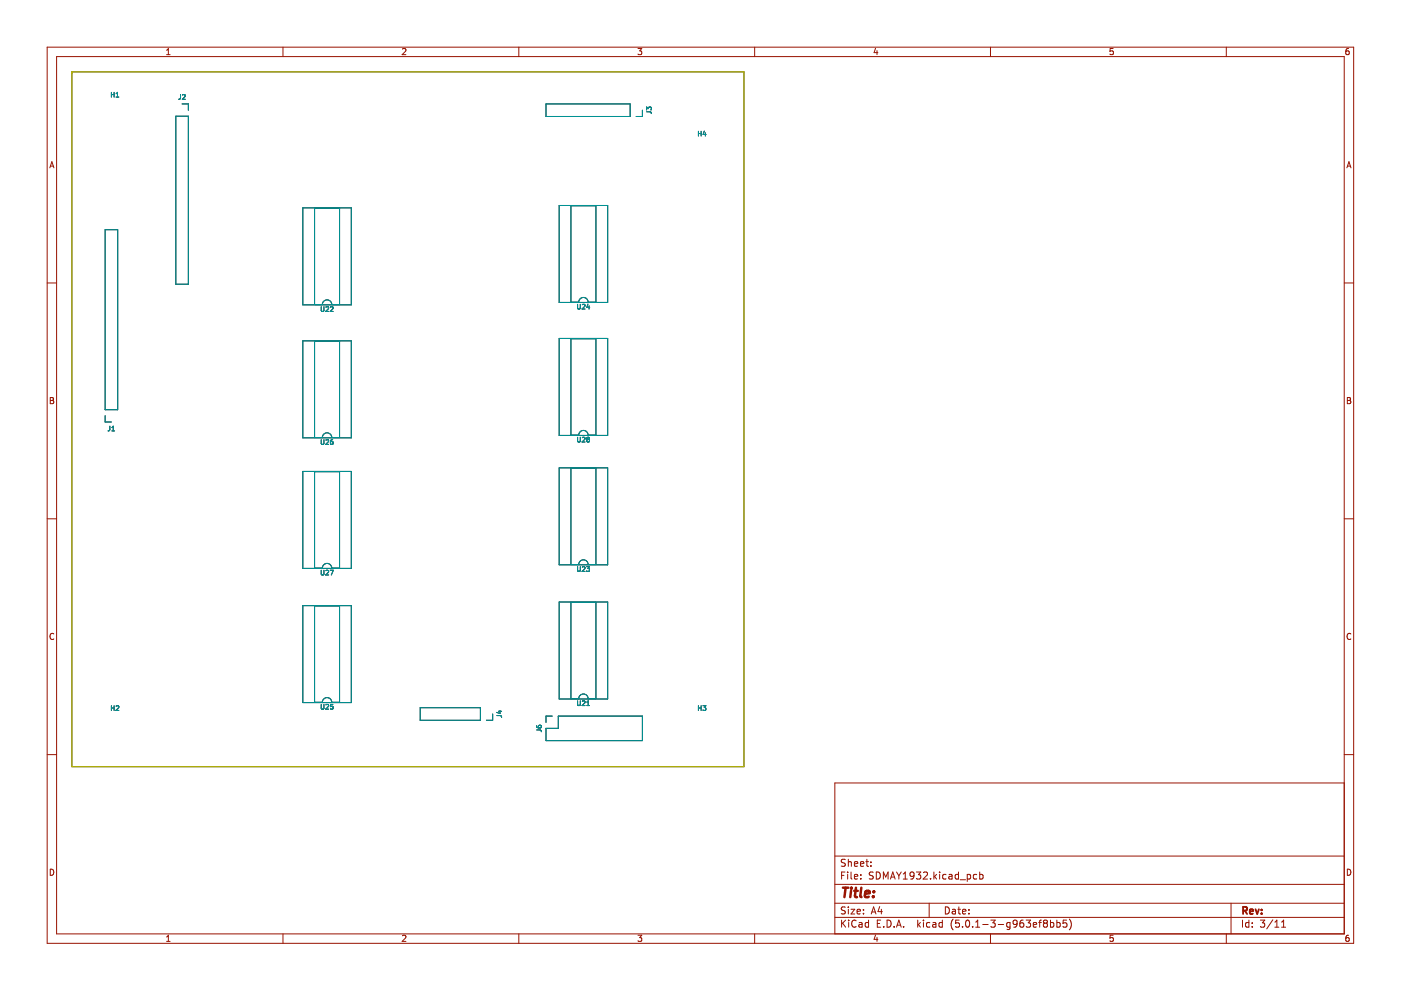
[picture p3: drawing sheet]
<svg xmlns="http://www.w3.org/2000/svg" width="297mm" height="210mm" viewBox="0 0 297 210" stroke-linecap="round" stroke-linejoin="round" font-family="sans-serif">
<g fill="none" stroke="#981200" stroke-width=".21">
<path d="M10 10h277v190h-277zM12 12h273v186h-273zM35.3 11.6h.8M35.3 10.7l.4-.4v1.3M60 10v2M85.3 10.4l.5-.1 .3 .4-.8 .9h.8M110 10v2M135.3 10.3h.8l-.5 .5 .4 .1v.6l-.2 .1-.5-.1M160 10v2M185.6 10.2l-.3 1h.8M185.9 10.7v.9M210 10v2"/>
<path d="M236 10.3h-.6l-.1 .6 .6-.1 .1 .7-.2 .1-.5-.1M260 10v2M285.9 10.3l-.3 .1-.2 .2-.1 .7 .3 .3 .4-.1-.1-.7h-.3l-.3 .2M10.6 35.6l.4-1.3 .4 1.3M10.7 35.2h.6M285.6 35.6l.4-1.3 .4 1.3M285.7 35.2h.6M10 60h2M285 60h2M10.7 84.3h.4l.2 .2-.2 .4 .2 .1 .1 .3-.2 .3h-.5zM10.7 84.9h.4M285.7 84.3h.4l.2 .2-.2 .4 .2 .1 .1 .3-.2 .3h-.5z"/>
<path d="M285.7 84.9h.4M10 110h2M285 110h2M11.4 134.4a.58 .58 0 0 0-.8 .5 .58 .58 0 0 0 .8 .6M286.4 134.4a.58 .58 0 0 0-.8 .5 .58 .58 0 0 0 .8 .6M10 160h2M285 166h-108v32M285 160h2M10.7 184.3a.66 .66 0 0 1 .7 .6 .66 .66 0 0 1-.7 .7zM35.3 198.7l.4-.4v1.3M35.3 199.6h.8M60 198v2"/>
<path d="M85.3 198.4l.5-.1 .3 .4-.8 .9h.8M110 198v2M135.3 198.3h.8l-.5 .5 .4 .1v.6l-.2 .1-.5-.1M160 198v2M177 194.5h108M177 191.5h108M177 187.5h108M177 181.5h108M178.4 195.1v1.5M178.4 185.6h.5M178.6 195.7l.7 .9M179.1 184.9h-.7v1.5"/>
<path d="M179.2 192.4l-.6-.1-.2 .1v.5l.7 .2 .1 .4-.3 .3-.5-.1M179.2 182.3l-.6-.1-.2 .1v.5l.7 .2 .1 .4-.3 .3-.5-.1M179.3 195.1l-.9 .8M179.7 184.9v.1M179.7 185.4v1M179.9 182.2v1.5M179.9 192.3v.1M179.9 192.8v1M179.9 182.8l.2-.1 .3 .1 .1 .9M179.9 195.1v.1M179.9 195.6v1M180.4 192.8h.8l-.8 1h.8"/>
<path d="M180.4 184.9v1.3l.2 .2M181.1 185.9l.8-.2-.1-.2-.4-.1-.3 .2 .1 .7h.6M181.1 183.2l.8-.2-.1-.2-.4-.1-.3 .2 .1 .7h.6M181.5 195.2a.71 .71 0 0 0-1 .5 .71 .71 0 0 0 .7 .9l.3-.2M181.7 193.3l.7-.2v-.2l-.5-.1-.2 .2 .1 .7h.6M182.1 195.7h.6l.1 .9M182.4 183.2l.7-.2v-.2l-.5-.1-.2 .2 .1 .7h.6M182.5 186.2v.2M182.5 185.5v.1M182.8 195.9l-.5 .1-.2 .2 .2 .4 .5-.1M183.1 193.6v.2M183.1 192.9v.1"/>
<path d="M183.6 182.7h.5M183.8 182.2v1.3l.3 .2M184.1 195.7l-.4-.1-.3 .3 .2 .6h.5M184.1 195.1v1.5M184.6 183.5v.2M184.6 182.8v.1M184.7 193.8l.5-1.5 .5 1.5M184.9 193.4h.7M185.1 185l-.5-.1-.2 .1v.5l.6 .2 .1 .4-.2 .3-.6-.1M185.6 198.2l-.3 1h.8M185.8 184.9a.76 .76 0 0 1 .9 .7 .76 .76 0 0 1-.9 .8zM185.9 198.7v.9"/>
<path d="M186 195.8h.5M186.5 192.2l-.4 1.1h1M186.7 195.1h-.7v1.5h.7M186.9 192.8v1M187.3 186.4v-1.5l.5 1.1 .5-1.1v1.5M187.4 196.4v.2M188.1 195.1a.76 .76 0 0 1 .8 .7 .76 .76 0 0 1-.8 .8zM188.8 186.4l.5-1.5 .5 1.5M188.9 186h.7M189.6 196.4v.2M190.1 196.6l.5-1.5 .5 1.5M190.1 184.9l.5 .8"/>
<path d="M190.2 196.2h.7M190.6 185.7v.7M191.1 184.9l-.5 .8M191.5 186.4h.9M191.5 185.3l.4-.4v1.5M191.6 196.4v.2M193.8 185.5l-.3 .3-.4-.1-.2-.2v-.3l.3-.3h.3l.3 .3a1 1 0 0 1-.4 1.2h-.3M194.3 184.9h.9l-.5 .6 .4 .1v.6l-.2 .2-.6-.2M194.6 195.1v1.5M194.7 196l.4 .6M195.1 195.6l-.5 .6M195.8 195.1v.1"/>
<path d="M195.8 195.6v1M195.8 185l.6-.1 .2 .4-.9 1.1h.9M197 191.5v3M197.1 195.7l-.4-.1-.3 .3 .2 .6h.5M197.3 186.2v.2M197.8 195.7h.6v.9M198 184.9v1.5M198.1 185.8l.5 .6M198.4 195.9l-.5 .1-.2 .2 .2 .4 .5-.1M198.6 185.4l-.6 .6M199.2 184.9v.1M199.2 185.4v1"/>
<path d="M199.8 195.7l-.4-.1-.3 .3 .1 .6h.6M199.8 195.1v1.5M200.4 192.3a.76 .76 0 0 1 .9 .7 .76 .76 0 0 1-.9 .8zM200.6 185.5l-.5-.1-.2 .3 .1 .6h.6M201.2 185.5h.6l.1 .9M201.9 185.7l-.5 .1-.3 .2 .3 .4 .5-.1M201.9 192.9h.6l.1 .9M202.1 194.9a1.72 1.72 0 0 0 0 2.3M202.6 193.1l-.5 .1-.2 .2 .2 .4 .5-.1M203.1 192.8h.5M203.2 185.5l-.4-.1-.3 .3 .1 .6h.6M203.2 184.9v1.5"/>
<path d="M203.3 192.3v1.3l.3 .2M203.4 195.1h-.8v.7l.2-.1h.5l.1 .2v.5l-.3 .2-.5-.2M203.6 186.5h1.1M204.1 193.3l.7-.2-.1-.2-.4-.1-.2 .2v.7h.6M204.1 196.4v.2M204.9 195.2l.2-.1a.8 .8 0 0 1 .5 .7 .8 .8 0 0 1-.5 .8l-.4-.6zM205.1 185.5l.4-.1 .3 .3-.2 .6h-.5M205.1 185.4v1.5M205.4 193.6v.2M205.4 192.9v.1M206.2 196.4v.2M206.9 196.6h.8"/>
<path d="M206.9 195.5l.4-.4v1.5M207.1 185.5l-.5-.1-.2 .3 .1 .6h.6M207.7 185.5l.4-.1 .3 .3-.1 .6h-.6M207.7 184.9v1.5M208.4 196h1.1M210 198v2M210.1 195.1h.9l-.5 .6 .4 .1v.6l-.2 .2-.6-.2M211.6 196h1.2M214.1 195.7l-.4-.1-.3 .3 .2 .6h.5M214.1 195.6v1.2l-.2 .3-.4-.1M215.6 195.7l-.2 .3-.5-.1-.1-.2v-.3l.3-.3 .4 .1 .1 .2a1 1 0 0 1-.4 1.2h-.3M216.9 195.1l-.4 .1a1.01 1.01 0 0 0 0 1.4l.5-.2 .1-.5-.3-.2h-.4l-.2 .2"/>
<path d="M217.6 195.1h.9l-.5 .6 .4 .1v.6l-.2 .2-.6-.2M219.1 196.1l.7-.2-.1-.2-.4-.1-.2 .2v.7h.6M220.2 195.6h.6M220.8 195.1l-.4 .2v1.3M221.5 195.7l-.3 .3v.3l.3 .3h.3l.3-.3v-.3l-.3-.3M221.5 195.7l-.3-.3 .3-.3h.3l.3 .3-.3 .3M221.5 195.7h.3M222.7 195.7l.4-.1 .3 .3-.1 .6h-.6M222.7 195.1v1.5M224.1 195.7l.4-.1 .3 .3-.2 .6h-.5M224.1 195.1v1.5M226.1 195.1h-.7v.7l.2-.1h.5l.1 .2-.1 .5-.2 .2-.5-.2"/>
<path d="M226.7 194.9a1.72 1.72 0 0 1 0 2.3M236 198.3h-.6l-.1 .6h.6l.1 .6-.2 .1-.5-.1M260 198v2M261 191.5v6.5M263.4 195.1v1.5M264.8 195.7l-.4-.1-.3 .3 .1 .6h.6M264.8 195.1v1.5M265.5 196.4v.2M265.5 195.7v.1M267.2 195.1h.9l-.5 .6 .5 .1v.6l-.2 .2-.7-.2M269.9 195l-1.3 1.9M270.3 196.6h.8"/>
<path d="M270.3 195.5l.4-.4v1.5M271.7 196.6h.9M271.7 195.5l.4-.4v1.5M285.7 184.3a.66 .66 0 0 1 .7 .6 .66 .66 0 0 1-.7 .7zM285.9 198.3l-.3 .1-.2 .2-.1 .7 .3 .3 .4-.1-.1-.6-.3-.1-.3 .2"/>
</g>
<path d="M263.6 193.1l.7-.1 .1-.2-.1-.4-.7-.1v1.5M263.9 193.1l.5 .7M265 193.3l.7-.2-.1-.2-.4-.1-.2 .2 .1 .7h.5M266.2 192.8l.4 1 .3-1M267.5 193.6v.2M267.5 192.9v.1" fill="none" stroke="#981200" stroke-width=".39"/>
<path d="M178.7 188.2h1.2M179.3 188.2l-.3 2M180.4 188.9l-.1 1.3M180.5 188.2v.2M181.1 188.9h.8M181.5 188.2l-.2 1.7v.2l.4 .1M182.6 188.2l-.2 1.7 .3 .3M183.4 189.5l1-.1-.1-.4-.5-.1-.3 .3-.1 .9h.8M185.2 190l-.1 .2M185.3 189v.2" fill="none" stroke="#981200" stroke-width=".52"/>
<g fill="none" stroke="#000" stroke-width=".21">
<path d="M15.2 15.2h142.5v147.4h-142.5zM23.6 19.6v1M24.2 19.6v1M24.6 19.9l.3-.3v1M23.6 20.1h.6M24.6 20.6h.6M37.3 24.6h2.6v35.7h-2.6zM38.3 20.1l-.1 .8-.3 .2M38.6 22h1.3v1.4M38.7 20.1h.4l.2 .2-.6 .8h.6M115.8 22h17.8v2.7h-17.8zM136.2 23.4v1.3h-1.3"/>
<path d="M137.1 23.7h.9l.1 .4M137.1 23.3v-.6l.4 .3 .1-.3h.4v.6M148.1 27.8v1M148.1 28.3h.6M148.7 27.8v1M149.3 27.8l-.2 .7h.6M149.6 28.2v.6M22.3 48.7h2.7v38.2h-2.7zM64.2 44.1h10.3v20.5h-10.3zM66.7 44.1h5.3v20.5h-1.7a1 1 0 0 0-1-1 1 1 0 0 0-1 1h-1.6zM118.6 43.6h10.2v20.5h-10.2zM121 43.6h5.3v20.5h-1.6a1 1 0 0 0-1-1 1 1 0 0 0-1 1h-1.7z"/>
<path d="M64.2 72.3h10.3v20.5h-10.3zM66.7 72.3h5.3v20.5h-1.7a1 1 0 0 0-1-1 1 1 0 0 0-1 1h-1.6zM68.1 65v.8l.2 .2 .4-.2v-.8M69.1 65.1l.4-.1 .2 .3-.6 .7h.6M70.1 65.1l.3-.1 .2 .3-.6 .7h.6M118.6 71.8h10.2v20.5h-10.2zM121 71.8h5.3v20.5h-1.6a1 1 0 0 0-1-1 1 1 0 0 0-1 1h-1.7zM122.5 64.5v.8l.2 .2 .3-.2v-.8M123.5 64.6l.3-.1 .2 .3-.6 .7h.6M124.7 64.5l-.3 .7h.6M124.9 64.9v.6M22.3 88.1v1.4h1.3"/>
<path d="M23.3 90.4l-.1 .8-.3 .2M23.7 91.4h.6M23.7 90.6l.3-.2v1M64.2 100h10.3v20.5h-10.3zM68.1 93.2v.8l.2 .2 .4-.2v-.8M69.1 93.3l.4-.1 .2 .3-.6 .7h.6M70.5 93.2l-.4 .3v.5l.1 .2 .4-.1-.1-.4-.3-.1-.1 .2M118.6 99.2h10.2v20.6h-10.2zM121 99.3h5.3v20.4h-1.6a1 1 0 0 0-1-1 1 1 0 0 0-1 1h-1.7zM122.5 92.7v.8l.2 .2 .3-.2v-.8M123.5 92.8l.3-.1 .2 .3-.6 .7h.6M124.6 93.1l-.2-.1 .2-.3 .4 .2-.2 .2"/>
<path d="M124.6 93.1l-.2 .2 .2 .4 .4-.2-.2-.4M124.6 93.1h.2M66.7 100h5.3v20.5h-1.7a1 1 0 0 0-1-1 1 1 0 0 0-1 1h-1.6zM64.2 128.4h10.3v20.6h-10.3zM66.7 128.5h5.3v20.4h-1.7a1 1 0 0 0-1-1 1 1 0 0 0-1 1h-1.6zM68.1 120.9v.8l.2 .2 .4-.2v-.8M69.1 121l.4-.1 .2 .3-.6 .7h.6M70 120.9h.7l-.5 1M118.6 127.6h10.2v20.6h-10.2zM121 127.7h5.3v20.4h-1.6a1 1 0 0 0-1-1 1 1 0 0 0-1 1h-1.7zM122.5 120.1v.9l.2 .1 .3-.1v-.9M123.5 120.2l.3-.1 .2 .3-.6 .7h.6"/>
<path d="M124.4 120.1h.6l-.3 .4 .2 .1v.5h-.5M23.6 149.6v1M23.6 150.1h.6M24.2 149.6v1M24.6 149.7l.4-.1 .2 .3-.6 .7h.6M68.1 149.4v.8l.2 .2 .4-.2v-.8M69.1 149.5l.4-.1 .2 .2-.6 .8h.6M70.6 149.4h-.5v.4h.4l.1 .5h-.5M89.1 150.1h12.8v2.6h-12.8zM104.5 151.4v1.3h-1.4M105.3 151.7l.9 .1 .1 .3M105.7 150.8h.6"/>
<path d="M106 150.7v.6l-.7-.2M113.8 154.8h.8l.2 .3M113.8 153.9l.2 .4h.6l.2-.2-.1-.3-.5 .1v.2l.1 .2M117.1 151.8h-1.3v1.4M118.4 151.8h17.8v5.2h-20.4v-2.6h2.6zM122.5 148.6v.8l.2 .2 .3-.2v-.8M123.5 148.7l.3-.1 .2 .3-.6 .7h.6M124.4 149.6h.6M124.4 148.9l.3-.3v1M148.1 150.1h.6M148.1 149.6v1M148.7 149.6v1"/>
<path d="M149 149.6h.7l-.4 .4 .3 .1v.4h-.6"/>
</g>
<path d="M15.2 15.2h142.5v147.4h-142.5z" fill="none" stroke="#cdca00" stroke-width=".21"/>
<g fill="none" stroke="#009596" stroke-width=".21">
<path d="M23.6 19.6v1M24.2 19.6v1M24.6 19.9l.3-.3v1M23.6 20.1h.6M24.6 20.6h.6M37.3 24.6h2.6v35.7h-2.6zM38.3 20.1l-.1 .8-.3 .2M38.6 22h1.3v1.4M38.7 20.1h.4l.2 .2-.6 .8h.6M115.8 22h17.8v2.7h-17.8zM136.2 23.4v1.3h-1.3M137.1 23.7h.9l.1 .4"/>
<path d="M137.1 23.3v-.6l.4 .3 .1-.3h.4v.6M148.1 27.8v1M148.1 28.3h.6M148.7 27.8v1M149.3 27.8l-.2 .7h.6M149.6 28.2v.6M22.3 48.7h2.7v38.2h-2.7zM64.2 44.1h10.3v20.5h-10.3zM66.7 44.1h5.3v20.5h-1.7a1 1 0 0 0-1-1 1 1 0 0 0-1 1h-1.6zM118.6 43.6h10.2v20.5h-10.2zM121 43.6h5.3v20.5h-1.6a1 1 0 0 0-1-1 1 1 0 0 0-1 1h-1.7zM64.2 72.3h10.3v20.5h-10.3z"/>
<path d="M66.7 72.3h5.3v20.5h-1.7a1 1 0 0 0-1-1 1 1 0 0 0-1 1h-1.6zM68.1 65v.8l.2 .2 .4-.2v-.8M69.1 65.1l.4-.1 .2 .3-.6 .7h.6M70.1 65.1l.3-.1 .2 .3-.6 .7h.6M118.6 71.8h10.2v20.5h-10.2zM121 71.8h5.3v20.5h-1.6a1 1 0 0 0-1-1 1 1 0 0 0-1 1h-1.7zM122.5 64.5v.8l.2 .2 .3-.2v-.8M123.5 64.6l.3-.1 .2 .3-.6 .7h.6M124.7 64.5l-.3 .7h.6M124.9 64.9v.6M22.3 88.1v1.4h1.3M23.3 90.4l-.1 .8-.3 .2"/>
<path d="M23.7 91.4h.6M23.7 90.6l.3-.2v1M64.2 100h10.3v20.5h-10.3zM68.1 93.2v.8l.2 .2 .4-.2v-.8M69.1 93.3l.4-.1 .2 .3-.6 .7h.6M70.5 93.2l-.4 .3v.5l.1 .2 .4-.1-.1-.4-.3-.1-.1 .2M118.6 99.2h10.2v20.6h-10.2zM121 99.3h5.3v20.4h-1.6a1 1 0 0 0-1-1 1 1 0 0 0-1 1h-1.7zM122.5 92.7v.8l.2 .2 .3-.2v-.8M123.5 92.8l.3-.1 .2 .3-.6 .7h.6M124.6 93.1l-.2-.1 .2-.3 .4 .2-.2 .2M124.6 93.1l-.2 .2 .2 .4 .4-.2-.2-.4"/>
<path d="M124.6 93.1h.2M66.7 100h5.3v20.5h-1.7a1 1 0 0 0-1-1 1 1 0 0 0-1 1h-1.6zM64.2 128.4h10.3v20.6h-10.3zM66.7 128.5h5.3v20.4h-1.7a1 1 0 0 0-1-1 1 1 0 0 0-1 1h-1.6zM68.1 120.9v.8l.2 .2 .4-.2v-.8M69.1 121l.4-.1 .2 .3-.6 .7h.6M70 120.9h.7l-.5 1M118.6 127.6h10.2v20.6h-10.2zM121 127.7h5.3v20.4h-1.6a1 1 0 0 0-1-1 1 1 0 0 0-1 1h-1.7zM122.5 120.1v.9l.2 .1 .3-.1v-.9M123.5 120.2l.3-.1 .2 .3-.6 .7h.6M124.4 120.1h.6l-.3 .4 .2 .1v.5h-.5"/>
<path d="M23.6 149.6v1M23.6 150.1h.6M24.2 149.6v1M24.6 149.7l.4-.1 .2 .3-.6 .7h.6M68.1 149.4v.8l.2 .2 .4-.2v-.8M69.1 149.5l.4-.1 .2 .2-.6 .8h.6M70.6 149.4h-.5v.4h.4l.1 .5h-.5M89.1 150.1h12.8v2.6h-12.8zM104.5 151.4v1.3h-1.4M105.3 151.7l.9 .1 .1 .3M105.7 150.8h.6M106 150.7v.6l-.7-.2"/>
<path d="M113.8 154.8h.8l.2 .3M113.8 153.9l.2 .4h.6l.2-.2-.1-.3-.5 .1v.2l.1 .2M117.1 151.8h-1.3v1.4M118.4 151.8h17.8v5.2h-20.4v-2.6h2.6zM122.5 148.6v.8l.2 .2 .3-.2v-.8M123.5 148.7l.3-.1 .2 .3-.6 .7h.6M124.4 149.6h.6M124.4 148.9l.3-.3v1M148.1 150.1h.6M148.1 149.6v1M148.7 149.6v1M149 149.6h.7l-.4 .4 .3 .1v.4h-.6"/>
</g>
</svg>
